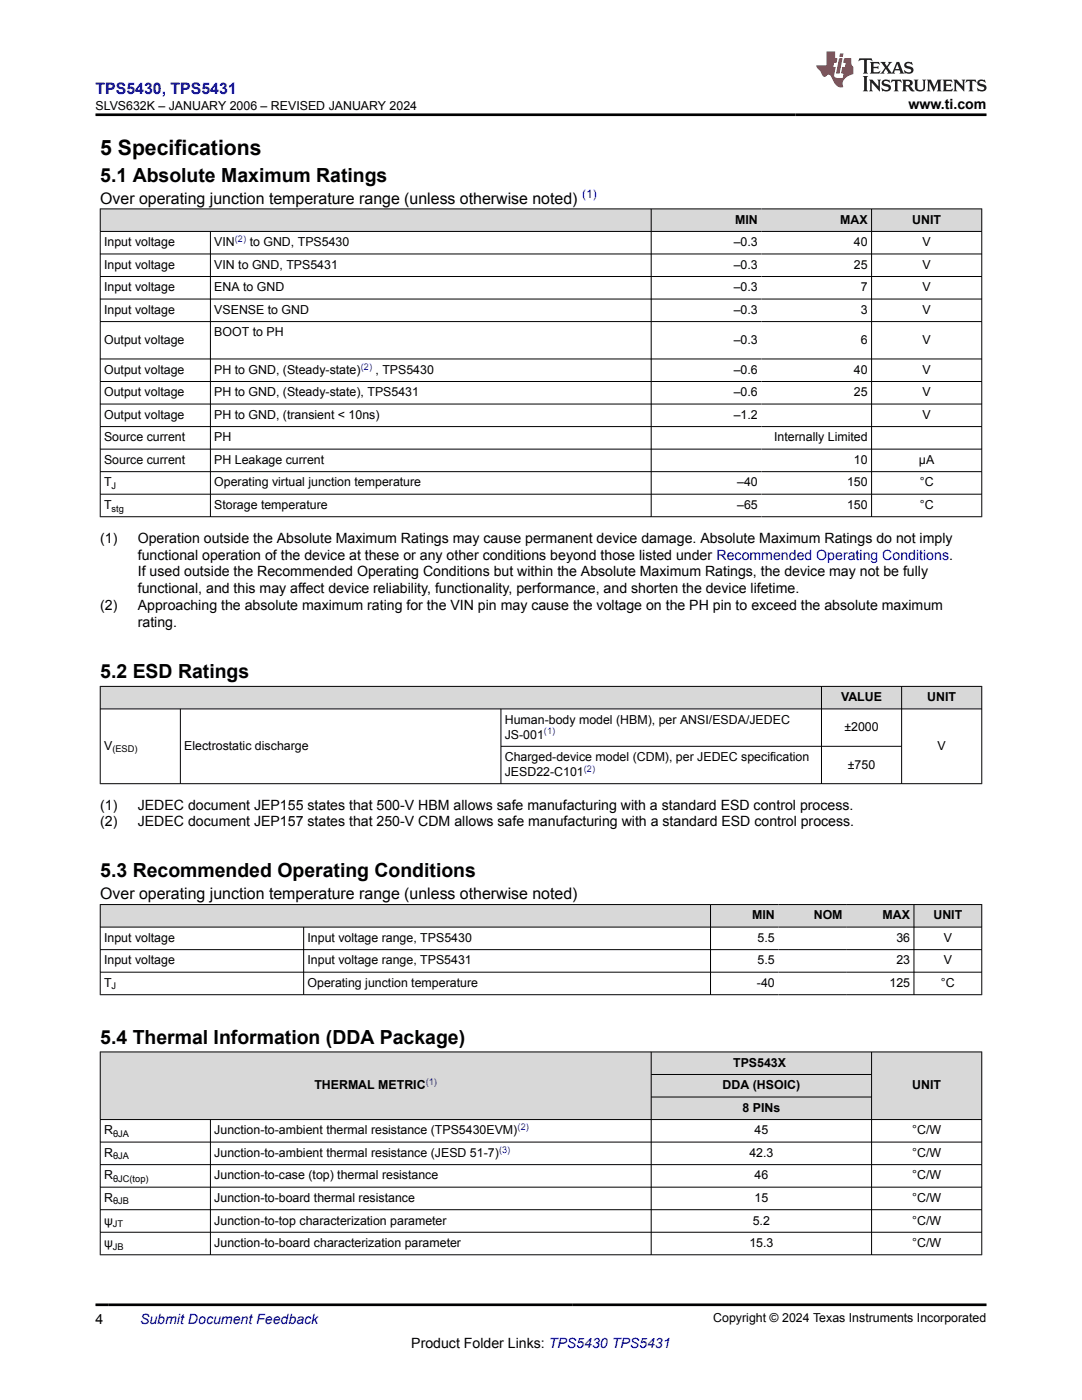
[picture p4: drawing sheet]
<svg xmlns="http://www.w3.org/2000/svg" width="216mm" height="279mm" viewBox="0 0 216 279" stroke-linecap="round" stroke-linejoin="round" font-family="sans-serif">
<defs><g id="words">
<text font-size="4.2" x="20" y="30.9">5 Specifications</text>
<g font-size="3.9">
<text x="20" y="36.3">5.1 Absolute Maximum Ratings</text>
<text x="20" y="135.4">5.2 ESD Ratings</text>
<text x="20" y="175.1">5.3 Recommended Operating Conditions</text>
<text x="20" y="208.3">5.4 Thermal Information (DDA Package)</text>
</g>
<text font-size="3.2" fill="#00f" x="19" y="18.7">TPS5430, TPS5431</text>
<g font-size="3.2">
<text x="20" y="40.6">Over operating junction temperature range (unless otherwise noted)</text>
<text x="20" y="179.5">Over operating junction temperature range (unless otherwise noted)</text>
</g>
<g font-size="2.8">
<text x="181.3" y="21.8">www.ti.com</text>
<text x="20" y="108.3">(1)</text>
<text x="27.5" y="108.3">Operation outside the Absolute Maximum Ratings may cause permanent device damage. Absolute Maximum Ratings do not imply</text>
<text x="27.5" y="111.7">functional operation of the device at these or any other conditions beyond those listed under Recommended Operating Conditions.</text>
<text x="27.5" y="115.1">If used outside the Recommended Operating Conditions but within the Absolute Maximum Ratings, the device may not be fully</text>
<text x="27.5" y="118.4">functional, and this may affect device reliability, functionality, performance, and shorten the device lifetime.</text>
<text x="20" y="121.8">(2)</text>
<text x="27.5" y="121.8">Approaching the absolute maximum rating for the VIN pin may cause the voltage on the PH pin to exceed the absolute maximum</text>
<text x="27.5" y="125.2">rating.</text>
<text x="20" y="161.6">(1)</text>
<text x="27.5" y="161.6">JEDEC document JEP155 states that 500-V HBM allows safe manufacturing with a standard ESD control process.</text>
<text x="20" y="164.9">(2)</text>
<text x="27.5" y="164.9">JEDEC document JEP157 states that 250-V CDM allows safe manufacturing with a standard ESD control process.</text>
<text x="19" y="264.2">4</text>
<text x="82.1" y="269">Product Folder Links: TPS5430 TPS5431</text>
</g>
<text font-size="2.8" fill="#00f" x="27.9" y="264.2">Submit Document Feedback</text>
<g font-size="2.5">
<text x="19" y="21.9">SLVS632K – JANUARY 2006 – REVISED JANUARY 2024</text>
<text x="146.7" y="44.7">MIN</text>
<text x="167.7" y="44.7">MAX</text>
<text x="182" y="44.7">UNIT</text>
<text x="20.8" y="49.1">Input voltage</text>
<text x="20.8" y="53.6">Input voltage</text>
<text x="42.8" y="49.1">VIN</text>
<text x="42.8" y="53.6">VIN to GND, TPS5431</text>
<text x="49.8" y="49.1">to GND, TPS5430</text>
<text x="146.4" y="49.1">–0.3</text>
<text x="146.4" y="53.6">–0.3</text>
<text x="170.4" y="49.1">40</text>
<text x="170.4" y="53.6">25</text>
<text x="184.1" y="49.1">V</text>
<text x="184.1" y="53.6">V</text>
<text x="20.8" y="58.1">Input voltage</text>
<text x="42.8" y="58.1">ENA to GND</text>
<text x="146.4" y="58.1">–0.3</text>
<text x="171.8" y="58.1">7</text>
<text x="184.1" y="58.1">V</text>
<text x="20.8" y="62.6">Input voltage</text>
<text x="42.8" y="62.6">VSENSE to GND</text>
<text x="146.4" y="62.6">–0.3</text>
<text x="171.8" y="62.6">3</text>
<text x="184.1" y="62.6">V</text>
<text x="20.8" y="68.6">Output voltage</text>
<text x="42.8" y="67.1">BOOT to PH</text>
<text x="146.4" y="68.6">–0.3</text>
<text x="171.8" y="68.6">6</text>
<text x="184.1" y="68.6">V</text>
<text x="20.8" y="74.6">Output voltage</text>
<text x="42.8" y="74.6">PH to GND, (Steady-state)</text>
<text x="74.9" y="74.6">, TPS5430</text>
<text x="146.4" y="74.6">–0.6</text>
<text x="170.4" y="74.6">40</text>
<text x="184.1" y="74.6">V</text>
<text x="20.8" y="79.1">Output voltage</text>
<text x="20.8" y="83.6">Output voltage</text>
<text x="42.8" y="79.1">PH to GND, (Steady-state), TPS5431</text>
<text x="42.8" y="83.6">PH to GND, (transient &lt; 10ns)</text>
<text x="146.4" y="79.1">–0.6</text>
<text x="146.4" y="83.6">–1.2</text>
<text x="170.4" y="79.1">25</text>
<text x="184.1" y="79.1">V</text>
<text x="184.1" y="83.6">V</text>
<text x="20.8" y="88.1">Source current</text>
<text x="42.8" y="88.1">PH</text>
<text x="154.5" y="88.1">Internally Limited</text>
<text x="20.8" y="92.6">Source current</text>
<text x="42.8" y="92.6">PH Leakage current</text>
<text x="170.4" y="92.6">10</text>
<text x="183.4" y="92.6">µA</text>
<text x="20.8" y="97.1">T</text>
<text x="20.8" y="101.6">T</text>
<text x="42.8" y="97.1">Operating virtual junction temperature</text>
<text x="42.8" y="101.6">Storage temperature</text>
<text x="147.1" y="97.1">–40</text>
<text x="147.1" y="101.6">–65</text>
<text x="169" y="97.1">150</text>
<text x="169" y="101.6">150</text>
<text x="183.5" y="97.1">°C</text>
<text x="183.5" y="101.6">°C</text>
<text x="167.8" y="139.9">VALUE</text>
<text x="185" y="139.9">UNIT</text>
<text x="20.8" y="149.7">V</text>
<text x="36.8" y="149.7">Electrostatic discharge</text>
<text x="100.7" y="144.4">Human-body model (HBM), per ANSI/ESDA/JEDEC</text>
<text x="100.7" y="147.4">JS-001</text>
<text x="168.5" y="145.9">±2000</text>
<text x="187.1" y="149.7">V</text>
<text x="100.7" y="151.9">Charged-device model (CDM), per JEDEC specification</text>
<text x="100.7" y="154.9">JESD22-C101</text>
<text x="169.2" y="153.4">±750</text>
<text x="150.1" y="183.5">MIN</text>
<text x="162.4" y="183.5">NOM</text>
<text x="176.1" y="183.5">MAX</text>
<text x="186.3" y="183.5">UNIT</text>
<text x="20.8" y="188">Input voltage</text>
<text x="61.4" y="188">Input voltage range, TPS5430</text>
<text x="151.2" y="188">5.5</text>
<text x="178.9" y="188">36</text>
<text x="188.3" y="188">V</text>
<text x="20.8" y="192.5">Input voltage</text>
<text x="20.8" y="197">T</text>
<text x="61.4" y="192.5">Input voltage range, TPS5431</text>
<text x="61.4" y="197">Operating junction temperature</text>
<text x="151" y="197">-40</text>
<text x="151.2" y="192.5">5.5</text>
<text x="177.5" y="197">125</text>
<text x="178.9" y="192.5">23</text>
<text x="187.8" y="197">°C</text>
<text x="188.3" y="192.5">V</text>
<text x="146.3" y="212.9">TPS543X</text>
<text x="62.7" y="217.4">THERMAL METRIC</text>
<text x="144.2" y="217.4">DDA (HSOIC)</text>
<text x="148.1" y="221.9">8 PINs</text>
<text x="182" y="217.4">UNIT</text>
<text x="20.8" y="226.4">R</text>
<text x="42.8" y="226.4">Junction-to-ambient thermal resistance (TPS5430EVM)</text>
<text x="150.6" y="226.4">45</text>
<text x="182" y="226.4">°C/W</text>
<text x="20.8" y="230.9">R</text>
<text x="42.8" y="230.9">Junction-to-ambient thermal resistance (JESD 51-7)</text>
<text x="149.5" y="230.9">42.3</text>
<text x="182" y="230.9">°C/W</text>
<text x="20.8" y="235.4">R</text>
<text x="20.8" y="239.9">R</text>
<text x="42.8" y="235.4">Junction-to-case (top) thermal resistance</text>
<text x="42.8" y="239.9">Junction-to-board thermal resistance</text>
<text x="150.6" y="235.4">46</text>
<text x="150.6" y="239.9">15</text>
<text x="182" y="235.4">°C/W</text>
<text x="182" y="239.9">°C/W</text>
<text x="20.8" y="244.4">ψ</text>
<text x="42.8" y="244.4">Junction-to-top characterization parameter</text>
<text x="150.2" y="244.4">5.2</text>
<text x="182" y="244.4">°C/W</text>
<text x="20.8" y="248.9">ψ</text>
<text x="42.8" y="248.9">Junction-to-board characterization parameter</text>
<text x="149.5" y="248.9">15.3</text>
<text x="182" y="248.9">°C/W</text>
<text x="142.3" y="263.9">Copyright © 2024 Texas Instruments Incorporated</text>
</g>
<text font-size="2.4" fill="#00f" x="116.2" y="39.6">(1)</text>
<g font-size="1.9" fill="#00f">
<text x="46.9" y="48.3">(2)</text>
<text x="72" y="73.8">(2)</text>
<text x="108.5" y="146.6">(1)</text>
<text x="116.5" y="154">(2)</text>
<text x="84.9" y="216.6">(1)</text>
<text x="103.3" y="225.6">(2)</text>
<text x="99.6" y="230.1">(3)</text>
</g>
<g font-size="1.9">
<text x="22.3" y="97.6">J</text>
<text x="22.3" y="102.1">stg</text>
<text x="22.4" y="150.1">(ESD)</text>
<text x="22.3" y="197.5">J</text>
<text x="22.6" y="226.9">θJA</text>
<text x="22.6" y="231.4">θJA</text>
<text x="22.6" y="235.9">θJC(top)</text>
<text x="22.5" y="244.9">JT</text>
<text x="22.6" y="240.4">θJB</text>
<text x="22.5" y="249.4">JB</text>
</g>
</g></defs>
<g fill="#d8d8d8">
<path d="M20 41.7h175.9v4.5h-175.9z" fill-rule="evenodd"/>
<path d="M20.1 41.8h109.8v4.3h-109.8z" fill-rule="evenodd"/>
<path d="M130 41.8h21.9v4.3h-21.9z" fill-rule="evenodd"/>
<path d="M151.9 41.8h22v4.3h-22z" fill-rule="evenodd"/>
<path d="M174 41.8h21.8v4.3h-21.8z" fill-rule="evenodd"/>
</g>
<g fill="none" stroke="#000" stroke-width=".2">
<path d="M19.9 41.7h176.1M19.9 46.2h176.1M19.9 50.7h176.1M19.9 55.2h176.1M19.9 59.7h176.1M20 41.6v61.6M42 46.2v57M129.9 41.6v61.6M173.9 41.6v61.6M195.9 41.6v61.6M19.9 64.2h176.1M19.9 71.6h176.1"/>
<path d="M19.9 76.1h176.1M19.9 80.6h176.1M19.9 85.1h176.1M19.9 89.6h176.1M19.9 94.1h176.1M19.9 98.6h176.1M19.9 103.1h176.1"/>
</g>
<g fill="#d8d8d8">
<path d="M20 137h175.9v4.5h-175.9z" fill-rule="evenodd"/>
<path d="M20.1 137h143.8v4.4h-143.8z" fill-rule="evenodd"/>
<path d="M164 137h15.8v4.4h-15.8z" fill-rule="evenodd"/>
<path d="M180 137h15.8v4.4h-15.8z" fill-rule="evenodd"/>
</g>
<path d="M19.9 137h176.1M20 136.9v19.6M163.9 136.9v19.6M179.9 136.9v19.6M195.9 136.9v19.6M19.9 141.5h176.1M19.9 156.4h176.1M36 141.5v15M100 141.5v15M100 148.9h80" fill="none" stroke="#000" stroke-width=".2"/>
<g fill="#d8d8d8">
<path d="M20 180.5h175.9v4.5h-175.9z" fill-rule="evenodd"/>
<path d="M20.1 180.6h121.6v4.4h-121.6z" fill-rule="evenodd"/>
<path d="M141.8 180.6h13.5v4.4h-13.5z" fill-rule="evenodd"/>
<path d="M155.3 180.6h13.5v4.4h-13.5z" fill-rule="evenodd"/>
<path d="M168.8 180.6h13.5v4.4h-13.5z" fill-rule="evenodd"/>
<path d="M182.4 180.6h13.4v4.4h-13.4z" fill-rule="evenodd"/>
</g>
<path d="M19.9 180.5h176.1M19.9 185h176.1M19.9 189.5h176.1M19.9 194h176.1M19.9 198.5h176.1M20 180.5v18.1M60.6 185v13.6M141.8 180.5v18.1M182.4 180.5v18.1M195.9 180.5v18.1" fill="none" stroke="#000" stroke-width=".2"/>
<g fill="#d8d8d8">
<path d="M20 209.9h175.9v4.5h-175.9z" fill-rule="evenodd"/>
<path d="M20.1 210h109.8v13.4h-109.8z" fill-rule="evenodd"/>
<path d="M130 210h43.9v4.4h-43.9z" fill-rule="evenodd"/>
<path d="M174 210h21.8v13.4h-21.8z" fill-rule="evenodd"/>
<path d="M130 214.5h43.9v4.4h-43.9z" fill-rule="evenodd"/>
<path d="M130 219h43.9v4.4h-43.9z" fill-rule="evenodd"/>
</g>
<g fill="none" stroke="#000" stroke-width=".2">
<path d="M19.9 209.9h176.1M20 209.9v40.6M129.9 209.9v40.6M129.9 214.4h44.1M129.9 218.9h44.1M173.9 209.9v40.6M195.9 209.9v40.6M19.9 223.4h176.1M19.9 227.9h176.1M19.9 232.4h176.1M19.9 236.9h176.1M42 223.4v27.1"/>
<path d="M19.9 241.4h176.1M19.9 245.9h176.1M19.9 250.4h176.1"/>
</g>
<path d="M171.5 11.6l-.2 .6 .5-.2h.6v.1v2.2l-.2 .4h1l-.2-.4v-2.2v-.1h.5l.5 .2-.1-.6zM173.6 12.4l.2 .3v1.6l-.2 .4h1.9l.1-.6a1.08 1.08 0 0 1-1.3 .2v-.7h.6l.4 .2v-.7l-.4 .2h-.6v-.5l.2-.2a1 1 0 0 1 1 .3l-.1-.5zM175.7 12.4l.9 1.1-1 1.2h.9l-.2-.2 .5-.8 .4 .8-.2 .2h1.6l-.2-.2 .2-.5h.9l.1 .5-.1 .2h.9l-.2-.4-.8-1.9h-.5l-.9 2.1-.9-1.1 .9-1h-.8l.2 .2-.4 .6-.4-.6 .2-.2zM179 12.8l.4 1h-.7zM180.7 12.5a.65 .65 0 0 0-.2 .7 .65 .65 0 0 0 .6 .5l.6 .1 .1 .3a.79 .79 0 0 1-.7 .4 .79 .79 0 0 1-.7-.5l.1 .7 .2-.1a.93 .93 0 0 0 1.1 0 .93 .93 0 0 0 .4-.9 1.46 1.46 0 0 0-1.2-.6l-.1-.3a1.09 1.09 0 0 1 1.2 .2l-.2-.6-.1 .1-.5-.2zM172.2 15.2l.2 .4v2.2l-.2 .4h1l-.2-.4v-2.2l.2-.4zM173.4 15.9l.2 .4v1.5l-.2 .4h.8l-.3-.4 .1-1.3 1.6 1.8v-2l.2-.4h-.7l.1 .2 .1 1.1-1.2-1.3zM176.2 16a.65 .65 0 0 0-.2 .8 .65 .65 0 0 0 .6 .4l.6 .2 .1 .2a.79 .79 0 0 1-.7 .4 .79 .79 0 0 1-.7-.5l.1 .7 .2-.1a.93 .93 0 0 0 1.1 .1 .93 .93 0 0 0 .4-1 1.46 1.46 0 0 0-1.2-.5l-.1-.4a1.09 1.09 0 0 1 1.2 .2l-.1-.6-.2 .1-.5-.1zM177.9 15.9l-.1 .6a.63 .63 0 0 1 .8-.3v1.6l-.3 .4h1l-.2-.4v-1.6a.66 .66 0 0 1 .8 .3l-.1-.6zM180 15.9l.2 .4v1.5l-.2 .4h1l-.2-.2-.1-.7h.5l.1 .2a.79 .79 0 0 0 1.2 .6l-1-.9a.61 .61 0 0 0 .6-.6 .61 .61 0 0 0-.5-.7zM180.8 16.2h.1a.47 .47 0 0 1 .5 .1 .47 .47 0 0 1 .1 .5l-.1 .1-.7 .1zM182.3 15.9l.2 .2a2.27 2.27 0 0 0 .4 2 1.04 1.04 0 0 0 1.7-.7v-1.3l.2-.2h-.8l.2 .4v1.1a.6 .6 0 0 1-.6 .6 .6 .6 0 0 1-.6-.6v-1.1l.3-.4zM184.9 15.9l.2 .4v1.5l-.2 .4h.8l-.3-.4v-1.4l.9 1.9 .9-1.9v1.4l-.3 .4h1l-.2-.4v-1.5l.2-.4h-.8l-.7 1.5-.6-1.5zM188.1 15.9l.2 .4v1.5l-.2 .4h1.9l.1-.6a1.09 1.09 0 0 1-1.3 .2v-.7h.6l.4 .2v-.6l-.4 .2h-.6v-.6l.2-.1a1.01 1.01 0 0 1 1 .3l-.1-.6zM190.2 15.9l.3 .4v1.5l-.3 .4h.8l-.2-.4v-1.3l1.6 1.8v-2l.2-.4h-.7l.2 .2v1.1l-1.2-1.3zM192.8 15.9l-.1 .6a.63 .63 0 0 1 .8-.3v1.6l-.3 .4h1l-.2-.4v-1.6a.66 .66 0 0 1 .8 .3l-.1-.6zM195.2 16a.65 .65 0 0 0-.2 .8 .65 .65 0 0 0 .6 .4l.6 .2 .2 .2a.79 .79 0 0 1-.7 .4 .79 .79 0 0 1-.7-.5l.1 .7 .2-.1a.93 .93 0 0 0 1 .1 .93 .93 0 0 0 .5-1 1.46 1.46 0 0 0-1.3-.5v-.4a1.09 1.09 0 0 1 1.2 .2l-.2-.6-.2 .1-.5-.1z" fill="#231f20"/>
<path d="M164.9 10.3v2.7h-2l.1 .4 .8 1a.95 .95 0 0 0 1 .9 .59 .59 0 0 1 .5-.4 .59 .59 0 0 1 .5 .3l.4 .8a1.59 1.59 0 0 0 2.1 1.4 1.61 1.61 0 0 1 1-2.3l1-.3-.1-1.5a1.59 1.59 0 0 1-.3-1.7h-1.5l-.2 .9h.6l-.2 .9h-.5l-.2 .9v.3l.4 .1-.1 .9h-.7a.73 .73 0 0 1-1-.7l.3-1.5h-.5l.1-.9h.5l.2-.9h-.5v-1.3zM167.4 11.6l-.6 3.1h.7l.6-3.1zM167.6 10.7l-.1 .6h.7l.1-.6z" fill="#ed1c24"/>
<path d="M19 22.9h177.8M19 260.4h177.8" fill="none" stroke="#000" stroke-width=".53"/>
<use href="#words"/>
</svg>
